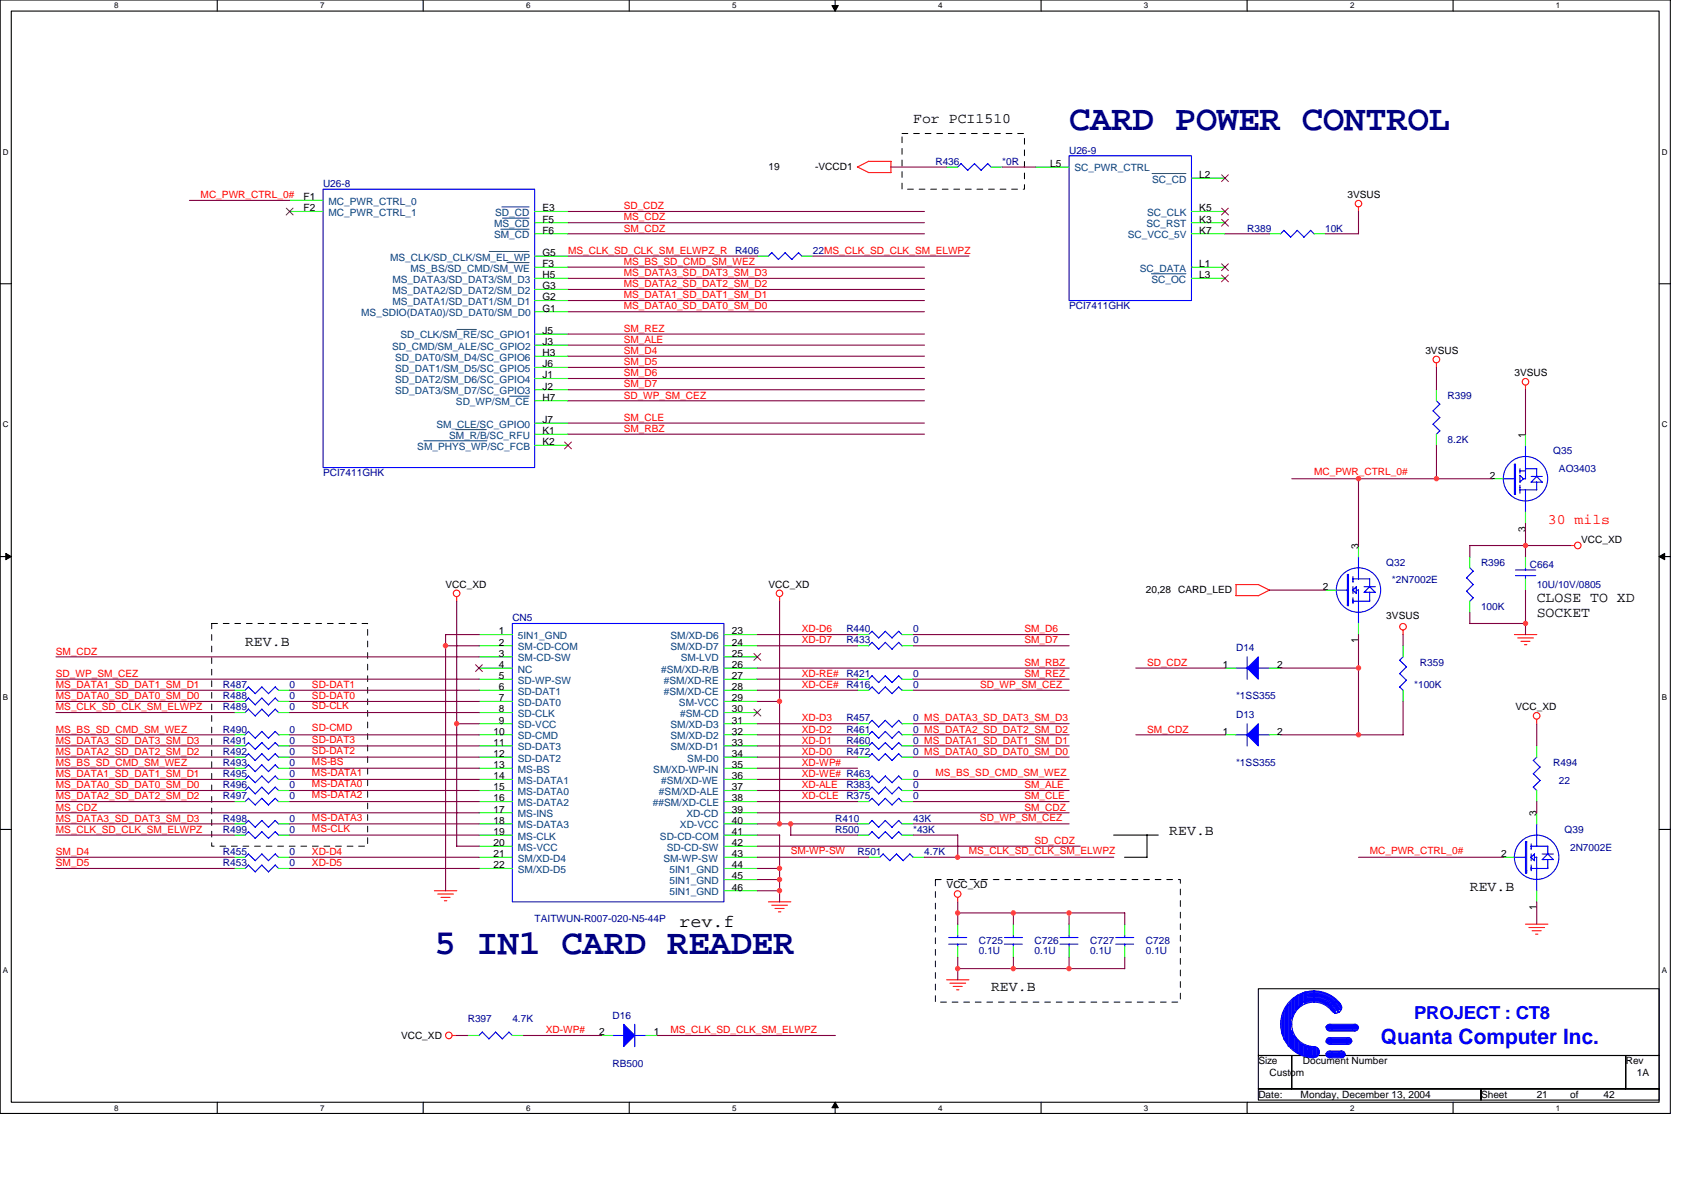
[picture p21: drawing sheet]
<svg xmlns="http://www.w3.org/2000/svg" width="297mm" height="210mm" viewBox="0 0 297 210" stroke-linecap="round" stroke-linejoin="round" font-family="sans-serif">
<defs><g id="words">
<g font-size="6.3" fill="#000080">
<text x="187.8" y="22.8">CARD POWER CONTROL</text>
<text x="76.3" y="167.5">5 IN1 CARD READER</text>
</g>
<text font-size="3.7" fill="#00f" x="242.5" y="183.4">Quanta Computer Inc.</text>
<text font-size="3.1" x="119.3" y="162.8">rev.f</text>
<text font-size="3.1" fill="#00f" x="248.4" y="178.9">PROJECT : CT8</text>
<g font-size="2.5">
<text x="160.4" y="21.6">For PCI1510</text>
<text x="269.9" y="105.7">CLOSE TO XD</text>
<text x="43" y="113.5">REV.B</text>
<text x="269.9" y="108.4">SOCKET</text>
<text x="205.4" y="146.7">REV.B</text>
<text x="258.2" y="156.5">REV.B</text>
<text x="174.1" y="174.1">REV.B</text>
</g>
<text font-size="2.5" fill="#f00" x="271.9" y="92">30 mils</text>
<g font-size="1.8">
<text x="135" y="29.9">19</text>
<text x="143.2" y="29.9">-VCCD1</text>
<text x="184.5" y="29.3">L5</text>
<text x="53.3" y="35.2">F1</text>
<text x="210.7" y="31.3">L2</text>
<text x="236.7" y="34.8">3VSUS</text>
<text x="53.3" y="37.1">F2</text>
<text x="95.3" y="37.1">E3</text>
<text x="95.3" y="41">F6</text>
<text x="95.3" y="39.1">F5</text>
<text x="210.7" y="41">K7</text>
<text x="210.7" y="37.1">K5</text>
<text x="210.7" y="39.1">K3</text>
<text x="95.3" y="46.9">F3</text>
<text x="95.3" y="45">G5</text>
<text x="210.7" y="46.9">L1</text>
<text x="95.3" y="50.8">G3</text>
<text x="95.3" y="52.8">G2</text>
<text x="95.3" y="48.9">H5</text>
<text x="210.7" y="48.9">L3</text>
<text x="95.3" y="54.7">G1</text>
<text x="95.3" y="58.7">J5</text>
<text x="95.3" y="62.5">H3</text>
<text x="95.3" y="60.6">J3</text>
<text x="95.3" y="64.5">J6</text>
<text x="250.4" y="62.2">3VSUS</text>
<text x="95.3" y="66.5">J1</text>
<text x="95.3" y="70.4">H7</text>
<text x="95.3" y="68.4">J2</text>
<text x="266" y="66.1">3VSUS</text>
<text x="95.3" y="74.3">J7</text>
<text x="95.3" y="76.2">K1</text>
<text x="267.9" y="76.9" transform="rotate(-90 267.9 76.9)">1</text>
<text x="95.3" y="78.2">K2</text>
<text x="261.7" y="84.1">2</text>
<text x="267.9" y="93.4" transform="rotate(-90 267.9 93.4)">3</text>
<text x="277.7" y="95.4">VCC_XD</text>
<text x="238.6" y="96.4" transform="rotate(-90 238.6 96.4)">3</text>
<text x="78.3" y="103.3">VCC_XD</text>
<text x="135" y="103.3">VCC_XD</text>
<text x="201.3" y="104.2">20,28</text>
<text x="207" y="104.2">CARD_LED</text>
<text x="232.4" y="103.6">2</text>
<text x="87.6" y="111.4">1</text>
<text x="87.6" y="113.4">2</text>
<text x="128.5" y="111.4">23</text>
<text x="128.5" y="113.4">24</text>
<text x="238.6" y="112.9" transform="rotate(-90 238.6 112.9)">1</text>
<text x="243.5" y="108.7">3VSUS</text>
<text x="87.6" y="115.4">3</text>
<text x="87.6" y="119.3">5</text>
<text x="87.6" y="117.3">4</text>
<text x="128.5" y="115.4">25</text>
<text x="128.5" y="117.3">26</text>
<text x="128.5" y="119.3">27</text>
<text x="214.8" y="117.3">1</text>
<text x="224.4" y="117.3">2</text>
<text x="87.6" y="121.2">6</text>
<text x="87.6" y="123.2">7</text>
<text x="87.6" y="125.1">8</text>
<text x="128.5" y="121.2">28</text>
<text x="128.5" y="123.2">29</text>
<text x="128.5" y="125.1">30</text>
<text x="266.2" y="124.8">VCC_XD</text>
<text x="86.7" y="129.1">10</text>
<text x="86.7" y="131">11</text>
<text x="87.6" y="127.1">9</text>
<text x="128.5" y="127.1">31</text>
<text x="128.5" y="129.1">32</text>
<text x="128.5" y="131">33</text>
<text x="214.8" y="129.1">1</text>
<text x="224.4" y="129.1">2</text>
<text x="86.7" y="133">12</text>
<text x="86.7" y="134.9">13</text>
<text x="86.7" y="136.9">14</text>
<text x="128.5" y="133">34</text>
<text x="128.5" y="134.9">35</text>
<text x="128.5" y="136.9">36</text>
<text x="86.7" y="138.8">15</text>
<text x="86.7" y="140.8">16</text>
<text x="86.7" y="142.7">17</text>
<text x="128.5" y="138.8">37</text>
<text x="128.5" y="140.8">38</text>
<text x="128.5" y="142.7">39</text>
<text x="269.9" y="143.3" transform="rotate(-90 269.9 143.3)">3</text>
<text x="86.7" y="144.7">18</text>
<text x="86.7" y="146.7">19</text>
<text x="86.7" y="148.6">20</text>
<text x="128.5" y="144.7">40</text>
<text x="128.5" y="146.7">41</text>
<text x="128.5" y="148.6">42</text>
<text x="86.7" y="150.6">21</text>
<text x="86.7" y="152.5">22</text>
<text x="128.5" y="150.6">43</text>
<text x="128.5" y="152.5">44</text>
<text x="128.5" y="154.5">45</text>
<text x="263.7" y="150.6">2</text>
<text x="128.5" y="156.4">46</text>
<text x="166.3" y="156.1">VCC_XD</text>
<text x="269.9" y="159.9" transform="rotate(-90 269.9 159.9)">1</text>
<text x="70.4" y="182.5">VCC_XD</text>
<text x="105.3" y="181.9">2</text>
<text x="114.8" y="181.9">1</text>
<text x="221" y="187">Size</text>
<text x="223" y="188.9">Custom</text>
<text x="228.9" y="187">Document Number</text>
<text x="285.6" y="187">Rev</text>
<text x="287.5" y="188.9">1A</text>
<text x="221" y="192.8">Date:</text>
<text x="228.5" y="192.8">Monday, December 13, 2004</text>
<text x="260.2" y="192.8">Sheet</text>
<text x="269.9" y="192.8">21</text>
<text x="275.8" y="192.8">of</text>
<text x="281.7" y="192.8">42</text>
</g>
<g font-size="1.8" fill="#000080">
<text x="164.3" y="28.9">R436</text>
<text x="176.1" y="28.9">*0R</text>
<text x="187.8" y="27">U26-9</text>
<text x="56.7" y="32.9">U26-8</text>
<text x="219.1" y="40.7">R389</text>
<text x="232.8" y="40.7">10K</text>
<text x="129.1" y="44.6">R406</text>
<text x="142.8" y="44.6">22MS_CLK_SD_CLK_SM_ELWPZ</text>
<text x="187.8" y="54.4">PCI7411GHK</text>
<text x="254.3" y="70">R399</text>
<text x="254.3" y="77.8">8.2K</text>
<text x="56.7" y="83.7">PCI7411GHK</text>
<text x="272.9" y="79.8">Q35</text>
<text x="273.9" y="82.9">AO3403</text>
<text x="243.5" y="99.4">Q32</text>
<text x="260.2" y="99.4">R396</text>
<text x="268.7" y="99.7">C664</text>
<text x="244.5" y="102.5">*2N7002E</text>
<text x="260.2" y="107.2">100K</text>
<text x="269.9" y="103.3">10U/10V/0805</text>
<text x="90" y="109.1">CN5</text>
<text x="148.7" y="113">R433</text>
<text x="148.7" y="111.1">R440</text>
<text x="160.4" y="113">0</text>
<text x="160.4" y="111.1">0</text>
<text x="148.7" y="118.9">R421</text>
<text x="160.4" y="118.9">0</text>
<text x="217.1" y="114.4">D14</text>
<text x="249.4" y="116.9">R359</text>
<text x="39.2" y="124.8">R489</text>
<text x="39.2" y="120.9">R487</text>
<text x="39.2" y="122.8">R488</text>
<text x="50.9" y="124.8">0</text>
<text x="50.9" y="120.9">0</text>
<text x="50.9" y="122.8">0</text>
<text x="148.7" y="120.9">R416</text>
<text x="160.4" y="120.9">0</text>
<text x="217.1" y="122.8">*1SS355</text>
<text x="248.4" y="120.9">*100K</text>
<text x="39.2" y="130.6">R491</text>
<text x="39.2" y="128.7">R490</text>
<text x="50.9" y="130.6">0</text>
<text x="50.9" y="128.7">0</text>
<text x="148.7" y="130.6">R460</text>
<text x="148.7" y="128.7">R461</text>
<text x="148.7" y="126.7">R457</text>
<text x="160.4" y="130.6">0 MS_DATA1_SD_DAT1_SM_D1</text>
<text x="160.4" y="128.7">0 MS_DATA2_SD_DAT2_SM_D2</text>
<text x="160.4" y="126.7">0 MS_DATA3_SD_DAT3_SM_D3</text>
<text x="217.1" y="126.1">D13</text>
<text x="39.2" y="132.6">R492</text>
<text x="39.2" y="136.5">R495</text>
<text x="39.2" y="134.6">R493</text>
<text x="50.9" y="132.6">0</text>
<text x="50.9" y="136.5">0</text>
<text x="50.9" y="134.6">0</text>
<text x="148.7" y="132.6">R472</text>
<text x="160.4" y="136.5">0</text>
<text x="160.4" y="132.6">0 MS_DATA0_SD_DAT0_SM_D0</text>
<text x="217.1" y="134.6">*1SS355</text>
<text x="272.9" y="134.6">R494</text>
<text x="273.9" y="137.7">22</text>
<text x="39.2" y="140.4">R497</text>
<text x="39.2" y="138.5">R496</text>
<text x="50.9" y="140.4">0</text>
<text x="50.9" y="138.5">0</text>
<text x="148.7" y="138.5">R383</text>
<text x="148.7" y="140.4">R375</text>
<text x="160.4" y="138.5">0</text>
<text x="160.4" y="140.4">0</text>
<text x="39.2" y="146.3">R499</text>
<text x="39.2" y="144.3">R498</text>
<text x="50.9" y="146.3">0</text>
<text x="50.9" y="144.3">0</text>
<text x="146.7" y="144.3">R410</text>
<text x="146.7" y="146.3">R500</text>
<text x="160.4" y="144.3">43K</text>
<text x="160.4" y="146.3">*43K</text>
<text x="274.8" y="146.3">Q39</text>
<text x="275.8" y="149.4">2N7002E</text>
<text x="39.2" y="152.1">R453</text>
<text x="39.2" y="150.2">R455</text>
<text x="50.9" y="152.1">0</text>
<text x="50.9" y="150.2">0</text>
<text x="150.6" y="150.2">R501</text>
<text x="162.4" y="150.2">4.7K</text>
<text x="93.9" y="161.9">TAITWUN-R007-020-N5-44P</text>
<text x="172" y="165.8">C725</text>
<text x="172" y="167.6">0.1U</text>
<text x="181.7" y="165.8">C726</text>
<text x="181.7" y="167.6">0.1U</text>
<text x="191.5" y="165.8">C727</text>
<text x="191.5" y="167.6">0.1U</text>
<text x="201.3" y="165.8">C728</text>
<text x="201.3" y="167.6">0.1U</text>
<text x="82.2" y="179.5">R397</text>
<text x="90" y="179.5">4.7K</text>
<text x="107.6" y="178.9">D16</text>
<text x="107.6" y="187.4">RB500</text>
</g>
<g font-size="1.8" fill="#f00">
<text x="35.2" y="34.8">MC_PWR_CTRL_0#</text>
<text x="109.6" y="38.7">MS_CDZ</text>
<text x="109.6" y="36.8">SD_CDZ</text>
<text x="109.6" y="40.7">SM_CDZ</text>
<text x="99.8" y="44.6">MS_CLK_SD_CLK_SM_ELWPZ_R</text>
<text x="109.6" y="46.5">MS_BS_SD_CMD_SM_WEZ</text>
<text x="109.6" y="52.4">MS_DATA1_SD_DAT1_SM_D1</text>
<text x="109.6" y="50.5">MS_DATA2_SD_DAT2_SM_D2</text>
<text x="109.6" y="48.5">MS_DATA3_SD_DAT3_SM_D3</text>
<text x="109.6" y="58.3">SM_REZ</text>
<text x="109.6" y="54.4">MS_DATA0_SD_DAT0_SM_D0</text>
<text x="109.6" y="64.1">SM_D5</text>
<text x="109.6" y="60.2">SM_ALE</text>
<text x="109.6" y="62.2">SM_D4</text>
<text x="109.6" y="70">SD_WP_SM_CEZ</text>
<text x="109.6" y="68.1">SM_D7</text>
<text x="109.6" y="66.1">SM_D6</text>
<text x="109.6" y="73.9">SM_CLE</text>
<text x="109.6" y="75.9">SM_RBZ</text>
<text x="230.8" y="83.5">MC_PWR_CTRL_0#</text>
<text x="140.8" y="113">XD-D7</text>
<text x="140.8" y="111.1">XD-D6</text>
<text x="180" y="111.1">SM_D6</text>
<text x="180" y="113">SM_D7</text>
<text x="9.8" y="118.9">SD_WP_SM_CEZ</text>
<text x="9.8" y="115">SM_CDZ</text>
<text x="140.8" y="118.9">XD-RE#</text>
<text x="180" y="118.9">SM_REZ</text>
<text x="180" y="116.9">SM_RBZ</text>
<text x="201.5" y="116.9">SD_CDZ</text>
<text x="9.8" y="124.8">MS_CLK_SD_CLK_SM_ELWPZ</text>
<text x="9.8" y="120.9">MS_DATA1_SD_DAT1_SM_D1</text>
<text x="9.8" y="122.8">MS_DATA0_SD_DAT0_SM_D0</text>
<text x="54.8" y="120.9">SD-DAT1</text>
<text x="54.8" y="122.8">SD-DAT0</text>
<text x="54.8" y="124.6">SD-CLK</text>
<text x="140.8" y="120.9">XD-CE#</text>
<text x="172.1" y="120.9">SD_WP_SM_CEZ</text>
<text x="9.8" y="128.7">MS_BS_SD_CMD_SM_WEZ</text>
<text x="9.8" y="130.6">MS_DATA3_SD_DAT3_SM_D3</text>
<text x="54.8" y="128.5">SD-CMD</text>
<text x="54.8" y="130.5">SD-DAT3</text>
<text x="140.8" y="126.7">XD-D3</text>
<text x="140.8" y="128.7">XD-D2</text>
<text x="140.8" y="130.6">XD-D1</text>
<text x="201.5" y="128.7">SM_CDZ</text>
<text x="9.8" y="132.6">MS_DATA2_SD_DAT2_SM_D2</text>
<text x="9.8" y="136.5">MS_DATA1_SD_DAT1_SM_D1</text>
<text x="9.8" y="134.6">MS_BS_SD_CMD_SM_WEZ</text>
<text x="54.8" y="134.4">MS-BS</text>
<text x="54.8" y="132.4">SD-DAT2</text>
<text x="54.8" y="136.3">MS-DATA1</text>
<text x="140.8" y="132.6">XD-D0</text>
<text x="140.8" y="136.5">XD-WE# R463</text>
<text x="140.8" y="134.6">XD-WP#</text>
<text x="164.3" y="136.3">MS_BS_SD_CMD_SM_WEZ</text>
<text x="9.8" y="140.4">MS_DATA2_SD_DAT2_SM_D2</text>
<text x="9.8" y="138.5">MS_DATA0_SD_DAT0_SM_D0</text>
<text x="9.8" y="142.4">MS_CDZ</text>
<text x="54.8" y="138.3">MS-DATA0</text>
<text x="54.8" y="140.2">MS-DATA2</text>
<text x="140.8" y="138.5">XD-ALE</text>
<text x="140.8" y="140.4">XD-CLE</text>
<text x="180" y="142.4">SM_CDZ</text>
<text x="180" y="138.5">SM_ALE</text>
<text x="180" y="140.4">SM_CLE</text>
<text x="9.8" y="146.3">MS_CLK_SD_CLK_SM_ELWPZ</text>
<text x="9.8" y="144.3">MS_DATA3_SD_DAT3_SM_D3</text>
<text x="54.8" y="144.1">MS-DATA3</text>
<text x="54.8" y="146.1">MS-CLK</text>
<text x="172.1" y="144.1">SD_WP_SM_CEZ</text>
<text x="181.7" y="148.3">SD_CDZ</text>
<text x="9.8" y="150.2">SM_D4</text>
<text x="9.8" y="152.1">SM_D5</text>
<text x="54.8" y="150.2">XD-D4</text>
<text x="54.8" y="152.1">XD-D5</text>
<text x="138.9" y="150">SM-WP-SW</text>
<text x="170.2" y="150">MS_CLK_SD_CLK_SM_ELWPZ</text>
<text x="240.6" y="150">MC_PWR_CTRL_0#</text>
<text x="95.9" y="181.5">XD-WP#</text>
<text x="117.8" y="181.5">MS_CLK_SD_CLK_SM_ELWPZ</text>
</g>
<g font-size="1.8" fill="#004080">
<text x="57.7" y="36">MC_PWR_CTRL_0</text>
<text x="188.8" y="30.1">SC_PWR_CTRL</text>
<text x="202.4" y="32.1">SC_CD</text>
<text x="57.7" y="37.9">MC_PWR_CTRL_1</text>
<text x="86.8" y="41.8">SM_CD</text>
<text x="86.8" y="39.9">MS_CD</text>
<text x="87" y="37.9">SD_CD</text>
<text x="198.1" y="41.8">SC_VCC_5V</text>
<text x="201.4" y="39.9">SC_RST</text>
<text x="201.5" y="37.9">SC_CLK</text>
<text x="68.5" y="45.8">MS_CLK/SD_CLK/SM_EL_WP</text>
<text x="72.1" y="47.7">MS_BS/SD_CMD/SM_WE</text>
<text x="200.2" y="47.7">SC_DATA</text>
<text x="68.9" y="53.6">MS_DATA1/SD_DAT1/SM_D1</text>
<text x="68.9" y="49.7">MS_DATA3/SD_DAT3/SM_D3</text>
<text x="68.9" y="51.6">MS_DATA2/SD_DAT2/SM_D2</text>
<text x="202.3" y="49.7">SC_OC</text>
<text x="63.5" y="55.5">MS_SDIO(DATA0)/SD_DAT0/SM_D0</text>
<text x="70.3" y="59.5">SD_CLK/SM_RE/SC_GPIO1</text>
<text x="68.9" y="61.4">SD_CMD/SM_ALE/SC_GPIO2</text>
<text x="69.4" y="63.4">SD_DAT0/SM_D4/SC_GPIO6</text>
<text x="69.4" y="65.3">SD_DAT1/SM_D5/SC_GPIO5</text>
<text x="69.4" y="67.3">SD_DAT2/SM_D6/SC_GPIO4</text>
<text x="69.4" y="69.2">SD_DAT3/SM_D7/SC_GPIO3</text>
<text x="80.1" y="71.2">SD_WP/SM_CE</text>
<text x="76.7" y="75.1">SM_CLE/SC_GPIO0</text>
<text x="78.9" y="77">SM_R/B/SC_RFU</text>
<text x="73.3" y="79">SM_PHYS_WP/SC_FCB</text>
<text x="91" y="112.2">5IN1_GND</text>
<text x="117.8" y="112.2">SM/XD-D6</text>
<text x="91" y="116.2">SM-CD-SW</text>
<text x="91" y="114.2">SM-CD-COM</text>
<text x="91" y="118.1">NC</text>
<text x="116.1" y="118.1">#SM/XD-R/B</text>
<text x="117.8" y="114.2">SM/XD-D7</text>
<text x="119.6" y="116.2">SM-LVD</text>
<text x="91" y="120.1">SD-WP-SW</text>
<text x="91" y="122">SD-DAT1</text>
<text x="91" y="124">SD-DAT0</text>
<text x="91" y="125.9">SD-CLK</text>
<text x="116.6" y="120.1">#SM/XD-RE</text>
<text x="116.6" y="122">#SM/XD-CE</text>
<text x="119.3" y="124">SM-VCC</text>
<text x="119.5" y="125.9">#SM-CD</text>
<text x="91" y="127.9">SD-VCC</text>
<text x="91" y="129.9">SD-CMD</text>
<text x="91" y="131.8">SD-DAT3</text>
<text x="117.8" y="127.9">SM/XD-D3</text>
<text x="117.8" y="129.9">SM/XD-D2</text>
<text x="117.8" y="131.8">SM/XD-D1</text>
<text x="91" y="133.8">SD-DAT2</text>
<text x="91" y="135.7">MS-BS</text>
<text x="91" y="137.7">MS-DATA1</text>
<text x="114.8" y="135.7">SM/XD-WP-IN</text>
<text x="116.1" y="137.7">#SM/XD-WE</text>
<text x="120.7" y="133.8">SM-D0</text>
<text x="91" y="139.6">MS-DATA0</text>
<text x="91" y="141.6">MS-DATA2</text>
<text x="91" y="143.6">MS-INS</text>
<text x="114.7" y="141.6">##SM/XD-CLE</text>
<text x="115.8" y="139.6">#SM/XD-ALE</text>
<text x="120.6" y="143.6">XD-CD</text>
<text x="91" y="145.5">MS-DATA3</text>
<text x="91" y="147.5">MS-CLK</text>
<text x="91" y="149.4">MS-VCC</text>
<text x="115.9" y="147.5">SD-CD-COM</text>
<text x="117.1" y="149.4">SD-CD-SW</text>
<text x="119.4" y="145.5">XD-VCC</text>
<text x="91" y="151.4">SM/XD-D4</text>
<text x="91" y="153.3">SM/XD-D5</text>
<text x="116.5" y="151.4">SM-WP-SW</text>
<text x="117.6" y="153.3">5IN1_GND</text>
<text x="117.6" y="155.3">5IN1_GND</text>
<text x="117.6" y="157.2">5IN1_GND</text>
</g>
<g font-size="1.4">
<text x="20.1" y="1.5">8</text>
<text x="56.2" y="1.5">7</text>
<text x="92.4" y="1.5">6</text>
<text x="128.6" y="1.5">5</text>
<text x="164.8" y="1.5">4</text>
<text x="201" y="1.5">3</text>
<text x="237.1" y="1.5">2</text>
<text x="273.3" y="1.5">1</text>
<text x=".5" y="27.2">D</text>
<text x="291.9" y="27.2">D</text>
<text x=".5" y="75.1">C</text>
<text x="291.9" y="75.1">C</text>
<text x=".5" y="123">B</text>
<text x="291.9" y="123">B</text>
<text x=".5" y="170.9">A</text>
<text x="291.9" y="170.9">A</text>
<text x="20.1" y="195.1">8</text>
<text x="56.2" y="195.1">7</text>
<text x="92.4" y="195.1">6</text>
<text x="128.6" y="195.1">5</text>
<text x="164.8" y="195.1">4</text>
<text x="201" y="195.1">3</text>
<text x="237.1" y="195.1">2</text>
<text x="273.3" y="195.1">1</text>
</g>
</g></defs>
<path d="M0 0h293.4v195.6h-293.4zM2 1.9h289.4v191.7h-289.4z" fill="none" stroke="#000" stroke-width=".19"/>
<g fill="#fff">
<path d="M20.1 .2h.7v1.6h-.7z"/>
<path d="M20.1 193.8h.7v1.6h-.7z"/>
</g>
<path d="M38.2 0v1.9M38.2 193.6v2" fill="none" stroke="#000" stroke-width=".19"/>
<g fill="#fff">
<path d="M56.2 .2h.8v1.6h-.8z"/>
<path d="M56.2 193.8h.8v1.6h-.8z"/>
</g>
<path d="M74.3 0v1.9M74.3 193.6v2" fill="none" stroke="#000" stroke-width=".19"/>
<g fill="#fff">
<path d="M92.4 .2h.8v1.6h-.8z"/>
<path d="M92.4 193.8h.8v1.6h-.8z"/>
</g>
<path d="M110.5 0v1.9M110.5 193.6v2" fill="none" stroke="#000" stroke-width=".19"/>
<g fill="#fff">
<path d="M128.6 .2h.8v1.6h-.8z"/>
<path d="M128.6 193.8h.8v1.6h-.8z"/>
</g>
<path d="M146.7 0v1.9M146.7 193.6v2" fill="none" stroke="#000" stroke-width=".19"/>
<path d="M146.1 1h1.2l-.6 .9zM146.7 193.6l.6 1h-1.2z" fill="#000" stroke="#000" stroke-width=".18"/>
<g fill="#fff">
<path d="M164.8 .2h.8v1.6h-.8z"/>
<path d="M164.8 193.8h.8v1.6h-.8z"/>
</g>
<path d="M182.9 0v1.9M182.9 193.6v2" fill="none" stroke="#000" stroke-width=".19"/>
<g fill="#fff">
<path d="M201 .2h.7v1.6h-.7z"/>
<path d="M201 193.8h.7v1.6h-.7z"/>
</g>
<path d="M219.1 0v1.9M219.1 193.6v2" fill="none" stroke="#000" stroke-width=".19"/>
<g fill="#fff">
<path d="M237.1 .2h.8v1.6h-.8z"/>
<path d="M237.1 193.8h.8v1.6h-.8z"/>
</g>
<path d="M255.2 0v1.9M255.2 193.6v2" fill="none" stroke="#000" stroke-width=".19"/>
<g fill="#fff">
<path d="M273.3 .2h.8v1.6h-.8z"/>
<path d="M273.3 193.8h.8v1.6h-.8z"/>
<path d="M.5 25.9h1v1.6h-1z"/>
<path d="M291.9 25.9h1v1.6h-1z"/>
<path d="M.5 73.8h1v1.6h-1z"/>
<path d="M291.9 73.8h1v1.6h-1z"/>
</g>
<path d="M0 49.8h2M291.4 49.8h2" fill="none" stroke="#000" stroke-width=".19"/>
<g fill="#fff">
<path d="M.5 121.7h1v1.6h-1z"/>
<path d="M291.9 121.7h1v1.6h-1z"/>
</g>
<path d="M0 97.8h2M291.4 97.8h2" fill="none" stroke="#000" stroke-width=".19"/>
<path d="M1 97.2l1 .6-1 .5zM291.4 97.8l1-.6v1.1z" fill="#000" stroke="#000" stroke-width=".18"/>
<g fill="#fff">
<path d="M.5 169.6h1v1.6h-1z"/>
<path d="M291.9 169.6h1v1.6h-1z"/>
</g>
<path d="M0 145.7h2M195.6 146.7h7.9M201.5 146.7v3.9h-4M291.4 145.7h2M221 173.7h70.4v11.7h-70.4zM221 185.4h5.9v5.9h-5.9zM221 191.3h39.2v1.9h-39.2zM226.9 185.4h58.7v5.9h-58.7zM260.2 191.3h31.2v1.9h-31.2zM285.6 185.4h5.8v5.9h-5.8z" fill="none" stroke="#000" stroke-width=".19"/>
<path d="M158.5 23.5h21.5v9.7h-21.5v-9.7M37.2 109.5h27.4v39.1h-27.4v-39.1M164.3 154.5h43v21.5h-43v-21.5" fill="none" stroke="#000" stroke-width=".18" stroke-dasharray="1 1 1 1 1 1 1 1"/>
<g fill="none" stroke="#f00" stroke-width=".19">
<path d="M150.6 29.3l2 1M150.6 29.3l2-1h3.9v2M152.6 30.3h3.9M238.6 36.4v.8M252.3 63.8v.8M268 67.7v.8M275.8 95.8h.8M80.2 104.8v.8M136.9 104.8v.8M221 102.7l2 1M221.1 102.7h-4v1.9h3.9l2-.9M246.5 110.7v.8"/>
<path d="M266 111.5h4M266.6 112.1h2.8M267.2 112.6h1.5M267.8 113.2h.4M269.9 126.3v.8M76.3 156.5h3.9M76.9 157h2.7M77.5 157.6h1.6M78.1 158.2h.4M135 158.4h3.9M135.6 159h2.7M136.1 159.6h1.6"/>
<path d="M168.2 157.6v.8M136.7 160.2h.5M166.3 172.1h3.9M166.9 172.7h2.7M167.4 173.3h1.6M168 173.9h.4M268 162.3h3.9M268.6 162.9h2.7M269.1 163.5h1.6M269.7 164.1h.4M79.4 181.9h.8"/>
<circle cx="238.6" cy="35.8" r=".57"/>
<circle cx="252.3" cy="63.1" r=".58"/>
<circle cx="268" cy="67.1" r=".58"/>
<circle cx="277.1" cy="95.8" r=".58"/>
<circle cx="80.2" cy="104.2" r=".57"/>
<circle cx="136.9" cy="104.2" r=".57"/>
<circle cx="246.5" cy="110.1" r=".57"/>
<circle cx="269.9" cy="125.7" r=".58"/>
<circle cx="168.2" cy="157" r=".57"/>
<circle cx="78.8" cy="181.9" r=".58"/>
</g>
<g fill="none" stroke="#00f" stroke-width=".19">
<path d="M56.7 33.2h37.2v48.9h-37.2zM168.8 28.7l1.2 1.2M168.8 28.7l-.6 .6M171.2 28.7l1.2 1.2M171.2 28.7l-1.2 1.2M173.5 28.7l.6 .7M173.5 28.7l-1.2 1.2M187.8 27.4h21.5v25.4h-21.5zM135.6 44.4l-.6 .6M137.9 44.4l1.2 1.2M137.9 44.4l-1.1 1.2-1.2-1.2M140.3 44.4l.6 .6"/>
<path d="M140.3 44.4l-1.2 1.2M225.5 40.4l1.2 1.3M225.5 40.5l-.6 .6M227.9 40.4l1.1 1.3 1.2-1.2M227.9 40.5l-1.2 1.2M230.2 40.4l.6 .7M251.7 72.2l1.2 1.2M252.3 70.4l.6 .6M252.9 71l-1.2 1.2M252.9 73.3l-1.2 1.2 1.2 1.2M252.9 75.7l-.6 .6M268 78.2v5.9h-.4l-.6-.6"/>
<path d="M238.6 97.8v3.9M258.2 99.7l.6 .7-1.2 1.1M264.1 84.1h1.9M266 81.5v5.3h.2v-5.3l-.2 .1M267 82.7h1M267 82.3v.8M267 83.5v1.2M267 85.2v1.4M267.6 84.1l-.6 .6M268 86v4M268 99.7v.4M268 82.3h1.9v1.4l1 1"/>
<path d="M268.9 84.7h2M269 83.7h1.9M269.9 84.7v1.3h-2.9M270 83.7l-1 1M90 109.5h37.2v48.9h-37.2zM153.2 118.7l1.2 1.2M153.2 118.7l-.6 .6M153.2 112.8l-.6 .6M153.2 110.9l-.6 .6M155.5 118.7l1.2 1.2M155.5 112.8l1.2 1.2M155.5 110.9l1.2 1.2"/>
<path d="M155.5 118.7l-1.2 1.2M155.5 112.8l-1.1 1.2-1.2-1.2M155.5 110.9l-1.1 1.2-1.2-1.2M157.9 112.8l.6 .7M157.9 112.8l-1.2 1.2M158.5 119.3l-.6-.6-1.2 1.2M158.5 111.5l-.6-.6-1.2 1.2M217.1 117.3h2M219.1 115.4v3.9M221 117.3h2M234.7 103.7h2M236.7 106.4h.2v-5.5h-.2v5.5"/>
<path d="M237.6 101.7h3v1.4M237.6 103.6l.5 .4M237.7 101.3v1M237.7 103v1.3M237.7 105v1M238.2 103.7l.4-.1v5.9M238.2 103.1v1.2l-.2-.3M238.3 103l-.7 .7M239.6 103.1h2M240.6 104v1.6h-3M240.6 103.1l1 1-2-.1M240.6 103.1l-1 1"/>
<path d="M245.9 116l1.2 1.2M245.9 118.3l1.2 1.2-1.3 1.2M246.5 115.4l-.7 .6M247.1 117.1l-1.3 1.2M257.6 101.5l1.2 1.2M258.8 102.7l-1.2 1.2 1.2 1.1M258.8 105l-.6 .6M266.2 101.1h3.6M266.2 100.1h3.6M268 101.1v.6M43 138.9l.7-.7 1.1 1.3M43 134.9l.7-.6 1.1 1.3"/>
<path d="M43 123.2l.7-.6 1.1 1.2M43.6 130.5l1.2 1.1M43.6 120.7l1.2 1.2M43.7 124.5l-.7 .7M43.7 132.4l-.7 .6M43.7 130.4l-.7 .6M43.7 128.5l-.7 .6M43.7 120.6l-.7 .6M46 130.5l1.2 1.1M46 138.3l1.2 1.2M46 120.7l1.2 1.2M46 136.3l1.2 1.2 1.2-1.2 .6 .6"/>
<path d="M46 134.3l1.2 1.3M46 122.6l1.2 1.2M46 124.5l-1.2 1.3-1.2-1.2M46 132.4l-1.2 1.2-1.2-1.2M46 130.4l-1.2 1.2M46 128.5l-1.2 1.2-1.2-1.2M46 138.2l-1.2 1.2M46 120.6l-1.2 1.2M46 136.3l-1.2 1.2-1.1-1.2-.7 .6M46 134.3l-1.2 1.2M46 122.6l-1.2 1.2M48.3 124.6l.7 .6"/>
<path d="M48.3 132.4l.7 .6M48.3 130.5l.7 .5M48.3 128.5l.7 .6M48.3 120.7l.7 .6M48.4 124.5l-1.2 1.3-1.2-1.2M48.4 132.4l-1.2 1.2-1.2-1.2M48.4 130.4l-1.2 1.2M48.4 128.5l-1.2 1.2-1.2-1.2M48.4 120.6l-1.2 1.2M49 138.9l-.6-.7-1.2 1.2M49 135l-.6-.7-1.2 1.2M49 123.2l-.6-.6-1.2 1.2"/>
<path d="M153.2 138.3l1.2 1.2M153.2 120.7l1.2 1.2M153.2 130.5l1.2 1.1M153.2 138.2l-.6 .7M153.2 120.6l-.6 .6M153.2 130.4l-.6 .6M153.2 128.5l-.6 .6M153.2 136.3l-.6 .6M153.2 126.5l-.6 .6M153.2 132.4l-.6 .6M155.5 138.3l1.2 1.2M155.5 120.7l1.2 1.2"/>
<path d="M155.5 130.5l1.2 1.1M155.5 128.5l1.2 1.2M155.5 136.3l1.2 1.2M155.5 126.5l1.2 1.2M155.5 132.4l1.2 1.2M155.5 138.2l-1.2 1.2M155.5 120.6l-1.2 1.2M155.5 130.4l-1.2 1.2M155.5 128.5l-1.1 1.2-1.2-1.2M155.5 136.3l-1.1 1.2-1.2-1.2M155.5 126.5l-1.1 1.2-1.2-1.2M155.5 132.4l-1.1 1.2-1.2-1.2"/>
<path d="M157.9 120.7l.6 .6M157.9 130.5l.6 .5M157.9 128.5l.6 .6M157.9 132.4l.6 .6M157.9 120.6l-1.2 1.2M157.9 130.4l-1.2 1.2M157.9 128.5l-1.2 1.2M157.9 132.4l-1.2 1.2M158.5 138.9l-.6-.7-1.2 1.2M158.5 136.9l-.6-.6-1.2 1.2M158.5 127.1l-.6-.6-1.2 1.2M217.1 129.1h2"/>
<path d="M219.1 127.1v3.9M221 129.1h2M245.9 120.7l.6 .6M269.3 135.9l1.2 1.2M269.3 133.6l1.2 1.1M270 133l-.7 .6M270.5 137.1l-1.2 1.1 .6 .7M270.5 134.7l-1.2 1.2M43 152.5l.7-.6 1.1 1.3M43.6 146.1l1.2 1.2M43.6 150l1.2 1.2M43.7 146.1l-.7 .6"/>
<path d="M43.7 144.1l-.7 .6M43.7 150l-.7 .6M46 146.1l1.2 1.2M46 140.2l1.2 1.2 1.2-1.2 .6 .6M46 152l1.2 1.2M46 150l1.2 1.2M46 146.1l-1.2 1.2M46 144.1l-1.2 1.2-1.2-1.2M46 140.2l-1.2 1.2-1.1-1.2-.7 .6M46 151.9l-1.2 1.2M46 150l-1.2 1.2M48.3 146.1l.7 .6"/>
<path d="M48.3 144.1l.7 .6M48.3 150l.7 .6M48.4 146.1l-1.2 1.2M48.4 144.1l-1.2 1.2-1.2-1.2M48.4 150l-1.2 1.2M49 152.6l-.6-.7-1.2 1.2M153.2 146.1l1.2 1.2M153.2 144.1l-.6 .6M153.2 146.1l-.6 .6M153.2 140.2l-.6 .6M155.1 150l1.2 1.2M155.1 150l-.6 .6"/>
<path d="M155.5 144.1l1.2 1.2M155.5 146.1l1.2 1.2M155.5 140.2l1.2 1.2M155.5 144.1l-1.1 1.2-1.2-1.2M155.5 146.1l-1.2 1.2M155.5 140.2l-1.1 1.2-1.2-1.2M157.5 150l1.2 1.2M157.5 150l-1.2 1.2M157.9 144.1l.6 .6M157.9 146.1l.6 .6M157.9 144.1l-1.2 1.2M157.9 146.1l-1.2 1.2"/>
<path d="M158.5 140.8l-.6-.6-1.2 1.2M159.8 150l.6 .6M159.8 150l-1.2 1.2M266 150.6h2M268 147.8h.2v5.5h-.2zM268.9 148.6h3M268.9 150.6l.6 .6M269 148.2v1M269 150v1.2M269 151.9v1.1M269.5 150.6h.5M269.5 150v1.2"/>
<path d="M269.6 150l-.7 .6M269.9 144.7v3.9M269.9 150.6v5.9M270.9 150h2M270.9 151h2M271.9 148.6v1.4M271.9 151v1.6l-3-.1M271.9 150l1 1M271.9 150l-1 1M111.5 179.9v4M166.6 165.8h3.2M166.7 164.7h3.1"/>
<path d="M168.2 164.3v.4M168.2 165.8v.4M176.4 165.8h3.2M176.4 164.7h3.2M178 164.3v.4M178 165.8v.4M186.2 165.8h3.2M186.2 164.7h3.2M187.8 164.3v.4M187.8 165.8v.4M196 165.8h3.1M196 164.7h3.2"/>
<path d="M197.6 164.3v.4M197.6 165.8v.4M225.1 178.6v2.7M225.3 177.9v4M225.5 177.6v4.9M225.5 177.6l-.2 .4M225.7 177.2l.3-.4-.1 6.3M225.7 177.2v5.5M226.3 176.4v7.5M226.3 176.4l-.2 .2v6.6M226.5 176.2l.2-.2v8M226.5 176.2v7.6"/>
<path d="M226.9 175.6v3.4l.2-.7M227.3 175.4v2.6l.2-.2M227.3 175.4l-.2 .2v2.8M227.7 175v2.4M227.7 175l-.2 .2v2.6M227.9 177.2l-.2 .2M228.1 174.8v2.2M228.1 174.8h-.2v2.4M228.3 176.8l-.2 .2M228.5 174.6v2M228.5 174.6l-.2 .2v2M228.7 174.6v1.8"/>
<path d="M228.7 176.4l-.2 .2M228.9 174.5v1.9M228.9 174.4l-.2 .2M229.3 175.5l1.5-.3a4.7 4.7 0 0 1 4.2 2.6M229.3 175.3l1.5-.3a4.9 4.9 0 0 1 4.4 2.8M229.3 175.1l1.4-.3a5.1 5.1 0 0 1 4.5 2.6M229.3 174.9a5.3 5.3 0 0 1 6.1 2.5M229.3 174.2v2l-.2-.2v-1.6M229.3 176.1l1.5-.3a4.1 4.1 0 0 1 3.6 2.2M229.3 175.9l1.5-.3a4.3 4.3 0 0 1 3.9 2.4M229.3 175.7a4.5 4.5 0 0 1 5.4 1.9M229.3 174.2l-.2 .3"/>
<path d="M229.4 174.6l1.3-.1a5.5 5.5 0 0 1 4.9 2.7M229.4 174.4l1.3-.2a5.6 5.6 0 0 1 5 2.8M229.4 174.4v1.6M233.5 179.9h4.6M233.8 177.4a3.9 3.9 0 0 0-3-1.4 3.9 3.9 0 0 0-3.9 3.9 3.9 3.9 0 0 0 3.9 3.9M235.4 176.3a5.9 5.9 0 0 0-4.7-2.2h.1a5.8 5.8 0 0 0-5.8 5.8v-.1a5.9 5.9 0 0 0 5.8 6M84.1 181.9l.6-.6 1.2 1.2M88.2 182.5l-1.2-1.2-1.1 1.2M89.4 181.3l.6 .6M89.4 181.3l-1.2 1.2M107.6 181.9h2M111.5 181.9h2"/>
<path d="M225.1 181.3l.3 .6M225.5 182.5l.3 .2M225.9 183l.2 .3M226.9 181.1v2.9h-.2M226.9 181.1l.2 .4M227.1 181.5v2.8M227.3 181.9v2.5l-.2-.2M227.3 181.9l.2 .4M227.5 182.3v2.3l.2 .2M227.9 185h.2M227.9 182.7v2.3M227.9 182.7l-.2-.2v2.3"/>
<path d="M228.1 182.8v2.2M228.1 182.9l.2 .2M228.3 183v2.2M228.5 183.2v2h-.2M228.5 183.2l.2 .3M228.7 183.5v1.7M228.7 185.2l.2 .2M229.1 183.6v1.8h.2M229.1 183.7l-.2-.3v2M229.3 183.8h.1v1.6h.3M229.3 183.6v1.8M229.4 185.6h.4"/>
<path d="M229.6 185.4v-1.6h.3l-.1 1.8M230 183.8v1.8M230.1 183.8l-.7 1.8M230.2 185.4l-.2 .2M230.4 184.2v1.4M230.4 184.3l-.2-.5v1.6M230.8 185.6h.2M230.8 184v1.6M230.8 184h-.2v1.6h-.2M231 185.6v-1.6h.2v1.6M231.4 185.4l-.2 .2M231.6 185.2v-.8l-.2-.2v1.2"/>
<path d="M232.9 180.3h5.5M232.9 183h4.4M232.9 185h3.2M233 180.3v.2M233 185v.2M233 180.5h5.7l-.3 .2M233 182.9h4.5M233 183l.4 .3 3.7-.1M233 185.2h3.3l-.2 .2h-3.2M233 185.4l.4 .2M233.1 180.7h5.3M233.2 180.1h5.3l-.1 .2"/>
<path d="M233.2 180.7l.2 .2h5.1M233.2 182.5h4.1M233.2 182.7l-.3 .2M233.2 184.8h2.9M233.4 185.6h2.7M233.5 184.6h2.2M233.5 185.8h2.2M233.5 183.5h3.4M233.5 182.3h3.4M233.5 181.1h4.6M236.1 184.8v.2M237.3 182.5v.2h-4.2"/>
<path d="M237.5 182.9l-.2 .2"/>
<circle cx="268" cy="84.1" r="3.9"/>
<circle cx="238.6" cy="103.6" r="3.9"/>
<circle cx="269.9" cy="150.6" r="3.9"/>
<circle cx="234.7" cy="177" r=".97"/>
<circle cx="230.8" cy="184.8" r=".97"/>
<circle cx="233.5" cy="182.8" r=".58"/>
<circle cx="233.5" cy="185.2" r=".58"/>
<circle cx="233.5" cy="180.5" r=".58"/>
<circle cx="235.7" cy="185.2" r=".58"/>
<circle cx="236.9" cy="182.8" r=".58"/>
<circle cx="238" cy="180.5" r=".58"/>
</g>
<g fill="none" stroke="#0f0" stroke-width=".19">
<path d="M50.9 37.1h5.8M50.9 35.2h5.8M93.9 37.1h5.9M93.9 39.1h5.9M166.3 29.3h1.9M174.1 29.3h2M181.9 29.3h5.9M209.3 37.1h5.9M209.3 31.3h5.9M209.3 39.1h5.9M93.9 45h5.9M93.9 41.1h5.9"/>
<path d="M93.9 46.9h5.9M93.9 48.9h5.9M93.9 54.8h5.9M93.9 50.8h5.9M93.9 52.8h5.9M93.9 58.7h5.9M133 45h2M140.8 45h2M209.3 41.1h5.9M209.3 46.9h5.9M209.3 48.9h5.9M223 41.1h2"/>
<path d="M230.8 41.1h2M93.9 62.6h5.9M93.9 66.5h5.9M93.9 70.4h5.9M93.9 60.6h5.9M93.9 68.5h5.9M93.9 64.5h5.9M93.9 74.3h5.9M93.9 78.2h5.9M93.9 76.3h5.9M252.3 68.5v1.9M252.3 76.3v1.9"/>
<path d="M268 76.3v1.9M238.6 95.8v2M258.2 97.8v1.9M262.1 84.1h2M268 90v1.9M268 97.8v1.9M84.1 119.3h5.9M84.1 117.3h5.9M84.1 111.5h5.9M84.1 115.4h5.9M84.1 113.4h5.9M127.2 119.3h5.8"/>
<path d="M127.2 117.3h5.8M127.2 111.5h5.8M127.2 115.4h5.8M127.2 113.4h5.8M150.6 119.3h2M150.6 111.5h2M150.6 113.4h2M158.5 119.3h1.9M158.5 111.5h1.9M158.5 113.4h1.9M215.2 117.3h1.9M223 117.3h2"/>
<path d="M232.8 103.7h1.9M238.6 109.5v2M246.5 113.4v2M258.2 105.6v2M268 101.7v2M41.1 125.2h1.9M41.1 138.9h1.9M41.1 133h1.9M41.1 121.2h1.9M41.1 131h1.9M41.1 123.2h1.9M41.1 129.1h1.9"/>
<path d="M41.1 134.9h1.9M41.1 136.9h1.9M48.9 125.2h2M48.9 138.9h2M48.9 133h2M48.9 121.2h2M48.9 131h2M48.9 123.2h2M48.9 129.1h2M48.9 134.9h2M48.9 136.9h2M84.1 125.2h5.9"/>
<path d="M84.1 138.9h5.9M84.1 133h5.9M84.1 121.2h5.9M84.1 131h5.9M84.1 123.2h5.9M84.1 127.1h5.9M84.1 129.1h5.9M84.1 134.9h5.9M84.1 136.9h5.9M127.2 125.2h5.8M127.2 138.9h5.8M127.2 133h5.8"/>
<path d="M127.2 121.2h5.8M127.2 131h5.8M127.2 123.2h5.8M127.2 127.1h5.8M127.2 129.1h5.8M127.2 134.9h5.8M127.2 136.9h5.8M150.6 138.9h2M150.6 133h2M150.6 121.2h2M150.6 131h2M150.6 127.1h2"/>
<path d="M150.6 129.1h2M150.6 136.9h2M158.5 138.9h1.9M158.5 133h1.9M158.5 121.2h1.9M158.5 131h1.9M158.5 127.1h1.9M158.5 129.1h1.9M158.5 136.9h1.9M215.2 129.1h1.9M223 129.1h2M246.5 121.2v2"/>
<path d="M269.9 131v2M269.9 138.9v1.9M41.1 146.7h1.9M41.1 150.6h1.9M41.1 144.7h1.9M41.1 140.8h1.9M41.1 152.5h1.9M48.9 146.7h2M48.9 150.6h2M48.9 144.7h2M48.9 140.8h2M48.9 152.5h2"/>
<path d="M84.1 146.7h5.9M84.1 150.6h5.9M84.1 144.7h5.9M84.1 140.8h5.9M84.1 142.8h5.9M84.1 148.6h5.9M84.1 152.5h5.9M127.2 146.7h5.8M127.2 150.6h5.8M127.2 144.7h5.8M127.2 140.8h5.8M127.2 142.8h5.8"/>
<path d="M127.2 148.6h5.8M127.2 152.5h5.8M127.2 154.5h5.8M127.2 156.5h5.8M150.6 146.7h2M150.6 144.7h2M150.6 140.8h2M152.6 150.6h1.9M158.5 146.7h1.9M158.5 144.7h1.9M158.5 140.8h1.9M160.4 150.6h2"/>
<path d="M264.1 150.6h1.9M269.9 142.8v1.9M269.9 156.5v1.9M168.2 162.3v2M168.2 166.2v2M178 162.3v2M178 166.2v2M187.8 162.3v2M187.8 166.2v2M197.6 162.3v2M197.6 166.2v2M82.2 181.9h1.9"/>
<path d="M90 181.9h1.9M105.6 181.9h2M113.5 181.9h1.9"/>
</g>
<g fill="#00f" stroke="#00f" stroke-width=".19">
<path d="M221 115.4v3.9l-1.9-2z" fill-rule="evenodd"/>
<path d="M219.1 129.1l1.9-2v3.9z" fill-rule="evenodd"/>
<path d="M109.6 179.9l1.9 2-1.9 1.9z" fill-rule="evenodd"/>
</g>
<path d="M88.2 36.3h4.7M88.3 38.3h4.6M202.4 30.5h5.9M80.3 57.9h3.4M85.9 44.2h7M88 40.3h4.9M89 46.1h3.9M202.3 48.1h6M74.5 77.4h11M80.1 75.5h5.3M89.5 69.6h3.4" fill="none" stroke="#004080" stroke-width=".18"/>
<g fill="none" stroke="#804000" stroke-width=".18">
<path d="M50.3 36.6l1.2 1.2M51.5 36.6l-1.2 1.2M214.6 36.6l1.2 1.2M214.6 30.7l1.2 1.2M214.6 38.5l1.2 1.2M215.8 36.6l-1.2 1.2M215.8 30.7l-1.2 1.2M215.8 38.5l-1.2 1.2M214.6 46.3l1.2 1.2M214.6 48.3l1.2 1.2M215.8 46.3l-1.2 1.2M215.8 48.3l-1.2 1.2"/>
<path d="M99.2 77.6l1.2 1.2M100.4 77.6l-1.2 1.2M83.5 116.8l1.2 1.2M84.7 116.8l-1.2 1.2M132.4 114.8l1.2 1.2M133.6 114.8l-1.2 1.2M132.4 124.6l1.2 1.2M133.6 124.6l-1.2 1.2"/>
</g>
<g fill="none" stroke="#800040" stroke-width=".19">
<path d="M33.3 35.2h17.6M99.8 39.1h62.6M99.8 37.1h62.6M156.5 29.3h9.8M176 29.3h5.9M238.6 37.1l.1 4h-5.9M99.8 58.7h62.6M99.8 45h33.3M99.8 54.8h62.6M99.8 52.8h62.6M99.8 50.8h62.6M99.8 46.9h62.6"/>
<path d="M99.8 48.9h62.6M99.8 41.1h62.6M142.8 45h27.4M215.2 41.1h7.8M99.8 64.5h62.6M99.8 70.4h62.6M99.8 60.6h62.6M99.8 62.6h62.6M99.8 74.3h62.6M99.8 68.5h62.6M99.8 66.5h62.6M99.8 76.3h62.6"/>
<path d="M252.3 64.5v4M252.3 78.2v5.9M268 68.5v7.8M226.9 84.1h35.2M238.6 84.1v11.7M268 91.9v5.9M275.8 95.8h-17.6v2M9.8 119.3h74.4M9.8 115.4h74.4M78.3 113.4h5.9M80.2 105.6v43h4M84.2 111.5h-5.9v45"/>
<path d="M133 117.3h54.8M133 111.5h17.6M133 113.4h17.6M133 119.3h17.6M136.9 105.6v39.1M160.4 111.5h27.4M160.4 113.4h27.4M160.4 119.3h27.4M199.5 117.3h15.7M223 103.7h9.8M225 117.3h13.7M238.6 111.5v17.6"/>
<path d="M246.5 111.5v2M258.2 107.6v1.9h9.8M268 103.7v7.8M9.8 129.1h31.3M9.8 138.9h31.3M9.8 133h31.3M9.8 123.2h31.3M9.8 134.9h31.3M9.8 136.9h31.3M9.8 131h31.3M9.8 121.2h31.3M9.8 125.2h31.3"/>
<path d="M50.9 129.1h33.3M50.9 138.9h33.3M50.9 133h33.3M50.9 123.2h33.3M50.9 134.9h33.3M50.9 136.9h33.3M50.9 131h33.3M50.9 121.2h33.3M50.9 125.2h33.3M80.2 127.1h4M133 129.1h17.6M133 138.9h17.6"/>
<path d="M133 133h17.6M133 127.1h17.6M133 123.2h4M133 134.9h17.6M133 136.9h17.6M133 131h17.6M133 121.2h17.6M160.4 129.1h27.4M160.4 138.9h27.4M160.4 133h27.4M160.4 127.1h27.4M160.4 136.9h27.4"/>
<path d="M160.4 131h27.4M160.4 121.2h27.4M199.5 129.1h15.7M225 129.1h21.5M246.5 123.2v5.9M269.9 127.1v3.9M9.8 142.8h74.4M9.8 144.7h31.3M9.8 146.7h31.3M9.8 140.8h31.3M9.8 150.6h31.3M9.8 152.5h31.3"/>
<path d="M50.9 144.7h33.3M50.9 146.7h33.3M50.9 140.8h33.3M50.9 150.6h33.3M50.9 152.5h33.3M133 142.8h54.8M133 144.7h17.6M133 146.7h4M133 140.8h17.6M133 148.6h56.8M133 150.6h19.6M133 152.5h4"/>
<path d="M133 154.5h4M133 156.5h4M136.9 146.7v11.7M138.9 146.7h11.7M138.9 144.7v2M160.4 144.7h27.4M160.4 146.7h7.9l-.1 3.9M160.4 140.8h27.4M162.4 150.6h33.2M168.2 158.4v3.9M238.6 150.6h25.5M269.9 140.8v2"/>
<path d="M269.9 158.4v3.9M168.2 168.2v3.9M168.2 160.4h29.4v1.9M168.2 170.1h29.4M178 160.3v2M178 168.2v1.9M187.8 160.3v2M187.8 168.2v1.9M197.6 168.2v2M80.2 181.9h2M91.9 181.9h13.8M115.4 181.9h31.3"/>
</g>
<g fill="#ff8000" stroke="#ff8000" stroke-width=".19">
<circle cx="268" cy="109.5" r=".38"/>
<circle cx="238.6" cy="117.3" r=".38"/>
<circle cx="252.3" cy="84.1" r=".38"/>
<circle cx="238.6" cy="129.1" r=".38"/>
<circle cx="238.6" cy="84.1" r=".38"/>
<circle cx="268" cy="95.8" r=".38"/>
<circle cx="138.9" cy="144.7" r=".38"/>
<circle cx="78.3" cy="113.4" r=".38"/>
<circle cx="136.9" cy="152.5" r=".38"/>
<circle cx="80.2" cy="127.1" r=".38"/>
<circle cx="136.9" cy="154.5" r=".38"/>
<circle cx="136.9" cy="123.2" r=".38"/>
<circle cx="136.9" cy="144.7" r=".38"/>
<circle cx="136.9" cy="156.4" r=".38"/>
<circle cx="168.2" cy="150.6" r=".38"/>
<circle cx="168.2" cy="160.4" r=".38"/>
<circle cx="178" cy="160.4" r=".38"/>
<circle cx="187.8" cy="160.4" r=".38"/>
<circle cx="187.8" cy="170.1" r=".38"/>
<circle cx="178" cy="170.1" r=".38"/>
<circle cx="168.2" cy="170.1" r=".38"/>
</g>
<use href="#words"/>
</svg>
